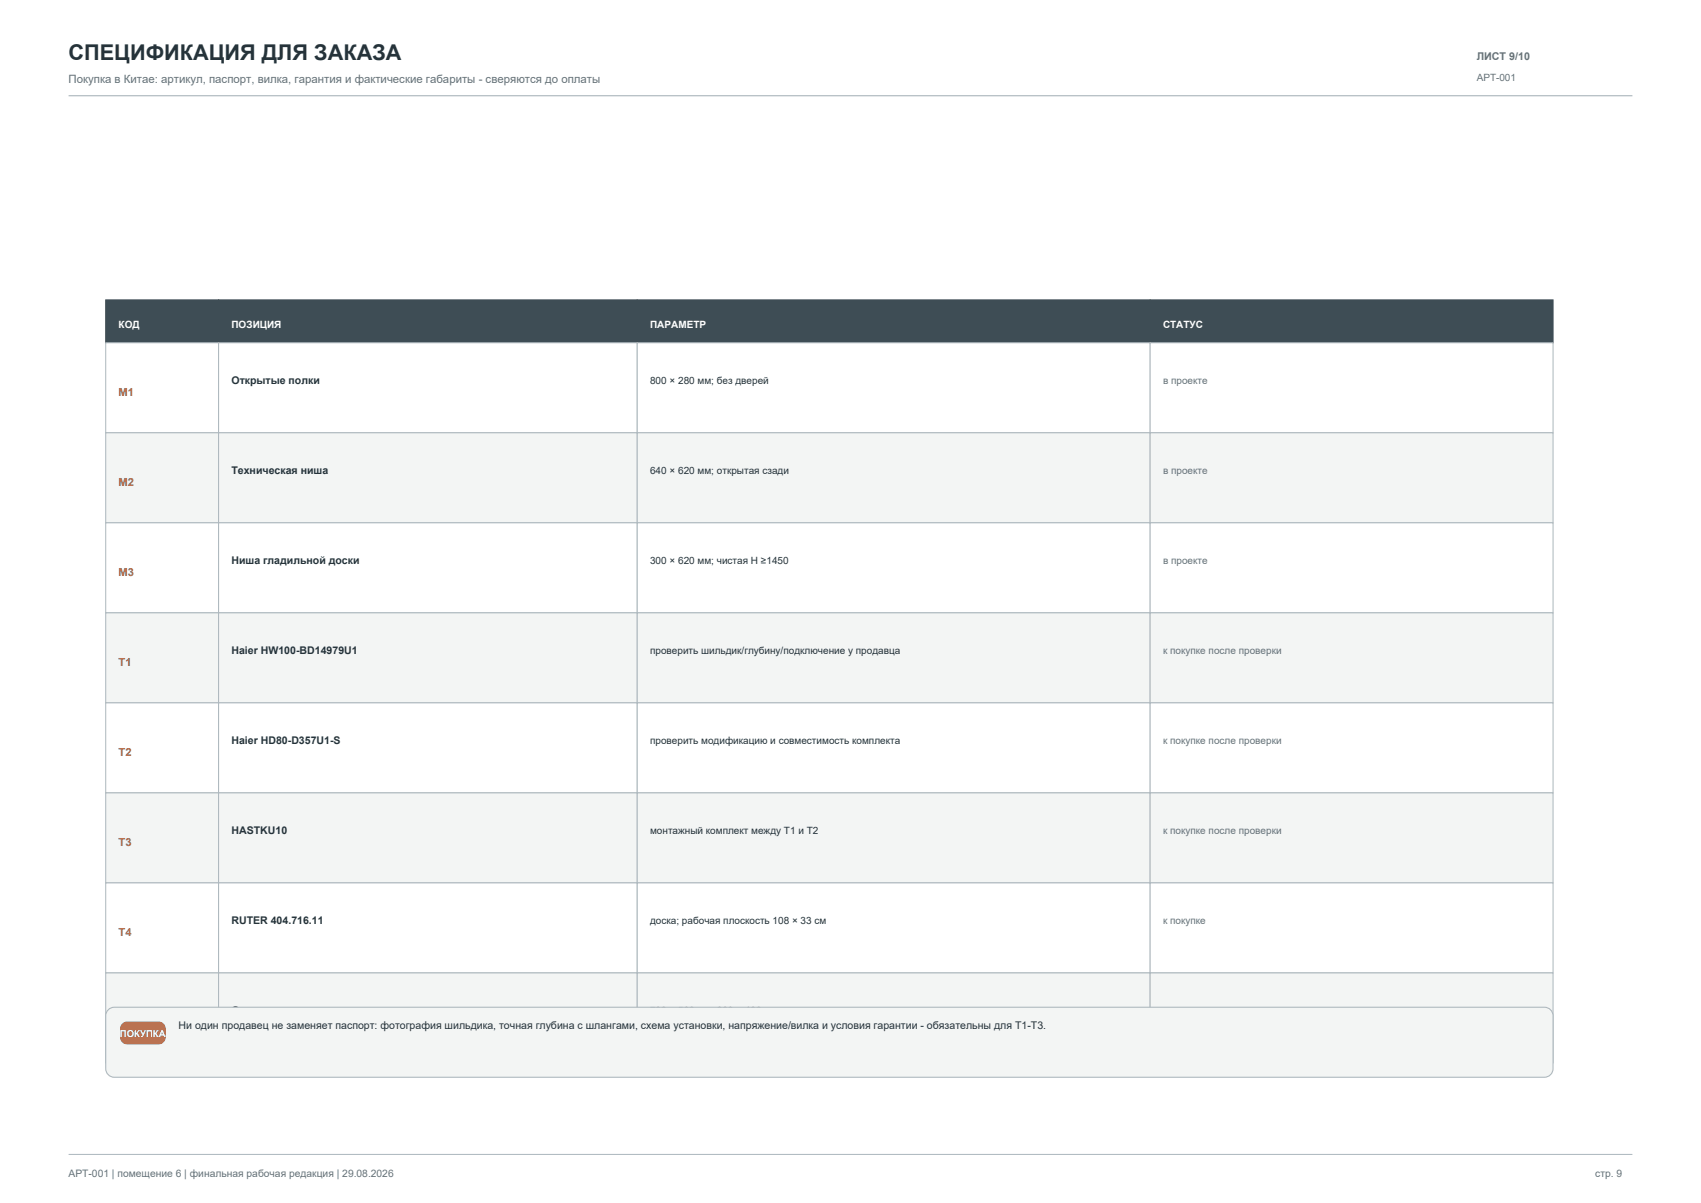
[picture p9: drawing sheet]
<svg xmlns="http://www.w3.org/2000/svg" width="420mm" height="297mm" viewBox="0 0 420 297" stroke-linecap="round" stroke-linejoin="round" font-family="sans-serif">
<defs><g id="words">
<text font-size="5.4" fill="#26333a" x="16.9" y="14.8">СПЕЦИФИКАЦИЯ ДЛЯ ЗАКАЗА</text>
<text font-size="2.8" fill="#63727a" x="16.9" y="20.5">Покупка в Китае: артикул, паспорт, вилка, гарантия и фактические габариты - сверяются до оплаты</text>
<g font-size="2.8" fill="#8b6244">
<text x="29.3" y="97.7">M1</text>
<text x="29.3" y="119.9">M2</text>
<text x="29.3" y="142.1">M3</text>
<text x="29.3" y="164.4">T1</text>
<text x="29.3" y="186.6">T2</text>
<text x="29.3" y="208.8">T3</text>
<text x="29.3" y="231">T4</text>
<text x="29.3" y="253.3">F1</text>
</g>
<text font-size="2.6" fill="#63727a" x="364.6" y="14.8">ЛИСТ 9/10</text>
<g font-size="2.6" fill="#26333a">
<text x="57.1" y="94.9">Открытые полки</text>
<text x="57.1" y="117.1">Техническая ниша</text>
<text x="57.1" y="139.3">Ниша гладильной доски</text>
<text x="57.1" y="161.5">Haier HW100-BD14979U1</text>
<text x="57.1" y="183.8">Haier HD80-D357U1-S</text>
<text x="57.1" y="206">HASTKU10</text>
<text x="57.1" y="228.2">RUTER 404.716.11</text>
<text x="57.1" y="250.4">Откидная поверхность</text>
<text x="44.1" y="254">Ни один продавец не заменяет паспорт: фотография шильдика, точная глубина с шлангами, схема установки, напряжение/вилка и условия гарантии - обязательны для T1-T3.</text>
</g>
<g font-size="2.5" fill="#63727a">
<text x="364.6" y="20.1">APT-001</text>
<text x="287.2" y="94.9">в проекте</text>
<text x="287.2" y="117.1">в проекте</text>
<text x="287.2" y="139.3">в проекте</text>
<text x="287.2" y="161.5">к покупке после проверки</text>
<text x="287.2" y="183.8">к покупке после проверки</text>
<text x="287.2" y="206">к покупке после проверки</text>
<text x="287.2" y="228.2">к покупке</text>
<text x="287.2" y="250.4">после макета</text>
<text x="16.9" y="290.7">APT-001 | помещение 6 | финальная рабочая редакция | 29.08.2026</text>
<text x="393.9" y="290.7">стр. 9</text>
</g>
<g font-size="2.5" fill="#fff">
<text x="29.3" y="81.1">КОД</text>
<text x="57.1" y="81.1">ПОЗИЦИЯ</text>
<text x="160.5" y="81.1">ПАРАМЕТР</text>
<text x="287.2" y="81.1">СТАТУС</text>
</g>
<g font-size="2.5" fill="#26333a">
<text x="160.5" y="94.9">800 × 280 мм; без дверей</text>
<text x="160.5" y="117.1">640 × 620 мм; открытая сзади</text>
<text x="160.5" y="139.3">300 × 620 мм; чистая H ≥1450</text>
<text x="160.5" y="161.5">проверить шильдик/глубину/подключение у продавца</text>
<text x="160.5" y="183.8">проверить модификацию и совместимость комплекта</text>
<text x="160.5" y="206">монтажный комплект между T1 и T2</text>
<text x="160.5" y="228.2">доска; рабочая плоскость 108 × 33 см</text>
<text x="160.5" y="250.4">700 × 500 мм; 600 × 400 как резерв</text>
</g>
<text font-size="2.4" fill="#fff" x="29.6" y="256.1">ПОКУПКА</text>
</g></defs>
<path d="M16.9 23.6h386.2" fill="none" stroke="#acb7bd" stroke-width=".28"/>
<g fill="#3e4d55" stroke="#3e4d55" stroke-width=".26">
<path d="M26.1 74h27.9v10.6h-27.9z" fill-rule="evenodd"/>
<path d="M54 74h103.3v10.6h-103.3z" fill-rule="evenodd"/>
<path d="M157.3 74h126.7v10.6h-126.7z" fill-rule="evenodd"/>
<path d="M284 74h99.5v10.6h-99.5z" fill-rule="evenodd"/>
</g>
<g fill="#fff" stroke="#acb7bd" stroke-width=".25">
<path d="M26.1 84.6h27.9v22.3h-27.9z" fill-rule="evenodd"/>
<path d="M54 84.6h103.3v22.3h-103.3z" fill-rule="evenodd"/>
<path d="M157.3 84.6h126.7v22.3h-126.7z" fill-rule="evenodd"/>
<path d="M284 84.6h99.5v22.3h-99.5z" fill-rule="evenodd"/>
</g>
<g fill="#f3f5f4" stroke="#acb7bd" stroke-width=".25">
<path d="M26.1 106.9h27.9v22.2h-27.9z" fill-rule="evenodd"/>
<path d="M54 106.9h103.3v22.2h-103.3z" fill-rule="evenodd"/>
<path d="M157.3 106.9h126.7v22.2h-126.7z" fill-rule="evenodd"/>
<path d="M284 106.9h99.5v22.2h-99.5z" fill-rule="evenodd"/>
</g>
<g fill="#fff" stroke="#acb7bd" stroke-width=".25">
<path d="M26.1 129.1h27.9v22.2h-27.9z" fill-rule="evenodd"/>
<path d="M54 129.1h103.3v22.2h-103.3z" fill-rule="evenodd"/>
<path d="M157.3 129.1h126.7v22.2h-126.7z" fill-rule="evenodd"/>
<path d="M284 129.1h99.5v22.2h-99.5z" fill-rule="evenodd"/>
</g>
<g fill="#f3f5f4" stroke="#acb7bd" stroke-width=".25">
<path d="M26.1 151.3h27.9v22.2h-27.9z" fill-rule="evenodd"/>
<path d="M54 151.3h103.3v22.2h-103.3z" fill-rule="evenodd"/>
<path d="M157.3 151.3h126.7v22.2h-126.7z" fill-rule="evenodd"/>
<path d="M284 151.3h99.5v22.2h-99.5z" fill-rule="evenodd"/>
</g>
<g fill="#fff" stroke="#acb7bd" stroke-width=".25">
<path d="M26.1 173.5h27.9v22.3h-27.9z" fill-rule="evenodd"/>
<path d="M54 173.5h103.3v22.3h-103.3z" fill-rule="evenodd"/>
<path d="M157.3 173.5h126.7v22.3h-126.7z" fill-rule="evenodd"/>
<path d="M284 173.5h99.5v22.3h-99.5z" fill-rule="evenodd"/>
</g>
<g fill="#f3f5f4" stroke="#acb7bd" stroke-width=".25">
<path d="M26.1 195.8h27.9v22.2h-27.9z" fill-rule="evenodd"/>
<path d="M54 195.8h103.3v22.2h-103.3z" fill-rule="evenodd"/>
<path d="M157.3 195.8h126.7v22.2h-126.7z" fill-rule="evenodd"/>
<path d="M284 195.8h99.5v22.2h-99.5z" fill-rule="evenodd"/>
</g>
<g fill="#fff" stroke="#acb7bd" stroke-width=".25">
<path d="M26.1 218h27.9v22.2h-27.9z" fill-rule="evenodd"/>
<path d="M54 218h103.3v22.2h-103.3z" fill-rule="evenodd"/>
<path d="M157.3 218h126.7v22.2h-126.7z" fill-rule="evenodd"/>
<path d="M284 218h99.5v22.2h-99.5z" fill-rule="evenodd"/>
</g>
<g fill="#f3f5f4" stroke="#acb7bd" stroke-width=".25">
<path d="M26.1 240.2h27.9v22.2h-27.9z" fill-rule="evenodd"/>
<path d="M54 240.2h103.3v22.2h-103.3z" fill-rule="evenodd"/>
<path d="M157.3 240.2h126.7v22.2h-126.7z" fill-rule="evenodd"/>
<path d="M284 240.2h99.5v22.2h-99.5z" fill-rule="evenodd"/>
</g>
<path d="M26.7 249.3l1-.6h.5h353.2a2.12 2.12 0 0 1 2.1 2.1v13a2.12 2.12 0 0 1-2.1 2.2h-353.2a2.12 2.12 0 0 1-2.1-2.2v-13l.1-.6z" fill-rule="evenodd" fill="#f3f5f4" stroke="#acb7bd" stroke-width=".26"/>
<path d="M30.1 252.7l1.3-.5h7.8a1.76 1.76 0 0 1 1.7 1.8v2.1a1.76 1.76 0 0 1-1.7 1.7h-7.8a1.76 1.76 0 0 1-1.8-1.7l.1-2.6z" fill-rule="evenodd" fill="#c46c45"/>
<path d="M16.9 285h386.2" fill="none" stroke="#acb7bd" stroke-width=".25"/>
<use href="#words"/>
</svg>
